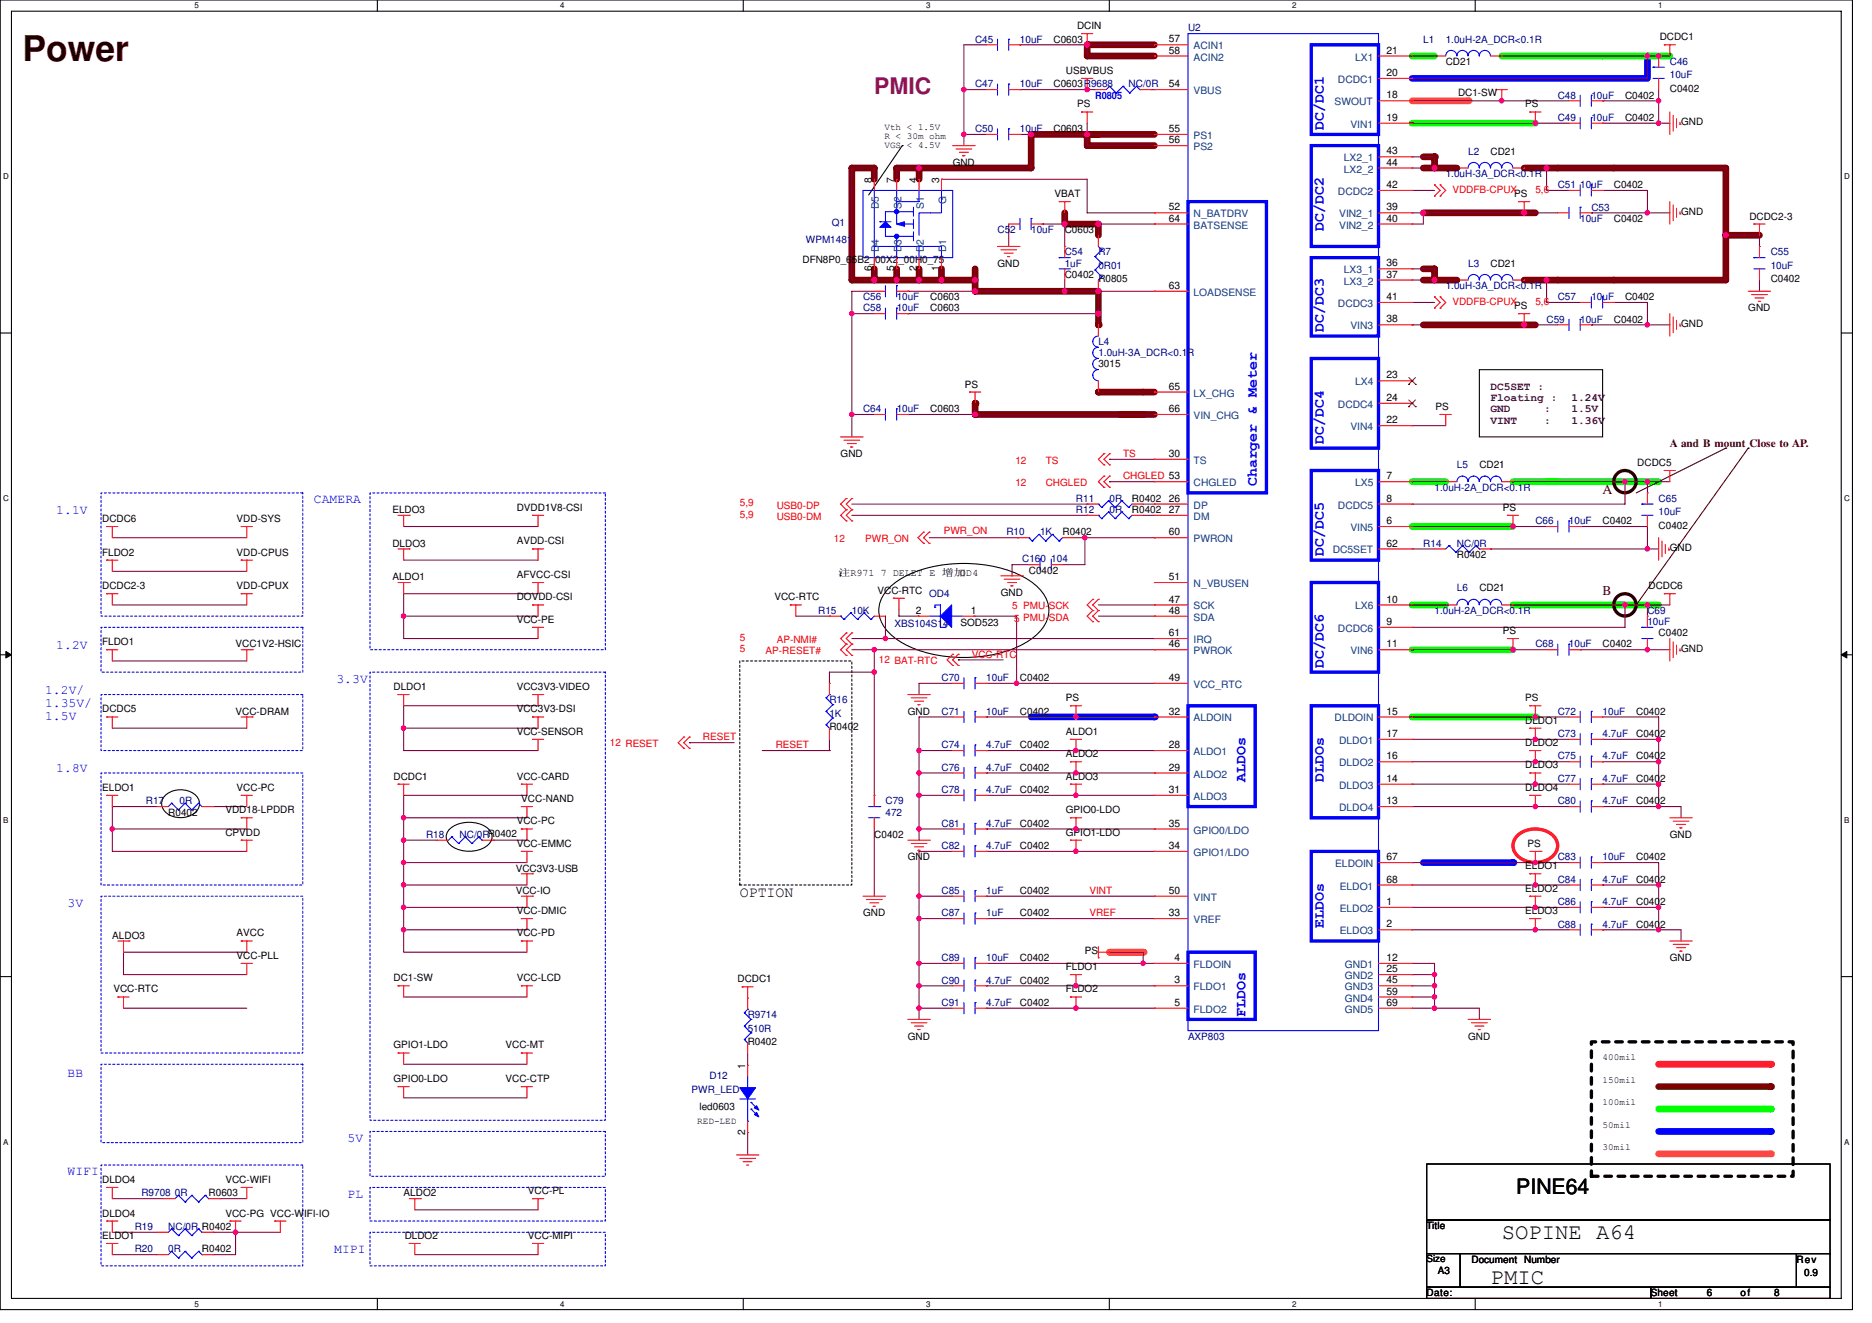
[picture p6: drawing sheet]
<svg xmlns="http://www.w3.org/2000/svg" width="297mm" height="210mm" viewBox="0 0 297 210" stroke-linecap="round" stroke-linejoin="round" font-family="sans-serif">
<defs><g id="words">
<text font-size="5.6" fill="#400000" x="3.6" y="9.7">Power</text>
<text font-size="3.6" fill="#800080" x="138.7" y="14.9">PMIC</text>
<g font-size="3.5">
<text x="238.3" y="196.6">SOPINE A64</text>
<text x="236.5" y="203.7">PMIC</text>
</g>
<text font-size="3.4" x="240.6" y="189.5">PINE64</text>
<g font-size="2.4" fill="#00f">
<text x="210.1" y="20.6" transform="rotate(-90 210.1 20.6)">DC/DC1</text>
<text x="210.1" y="36.6" transform="rotate(-90 210.1 36.6)">DC/DC2</text>
<text x="210.1" y="52.6" transform="rotate(-90 210.1 52.6)">DC/DC3</text>
<text x="210.1" y="70.4" transform="rotate(-90 210.1 70.4)">DC/DC4</text>
<text x="199.4" y="77.2" transform="rotate(-90 199.4 77.2)">Charger &amp; Meter</text>
<text x="210.1" y="88.2" transform="rotate(-90 210.1 88.2)">DC/DC5</text>
<text x="210.1" y="106" transform="rotate(-90 210.1 106)">DC/DC6</text>
<text x="197.6" y="124.1" transform="rotate(-90 197.6 124.1)">ALDOs</text>
<text x="210.1" y="124.1" transform="rotate(-90 210.1 124.1)">DLDOs</text>
<text x="210.1" y="147.2" transform="rotate(-90 210.1 147.2)">ELDOs</text>
<text x="197.6" y="161.4" transform="rotate(-90 197.6 161.4)">FLDOs</text>
</g>
<text font-size="2.4" x="117.4" y="142.3">OPTION</text>
<text font-size="2.2" fill="#400000" x="254.3" y="78.4">A</text>
<g font-size="2.1" fill="#00f">
<text x="8.9" y="81.7">1.1V</text>
<text x="49.8" y="79.9">CAMERA</text>
<text x="8.9" y="103">1.2V</text>
<text x="7.2" y="110.1">1.2V/</text>
<text x="7.2" y="112.2">1.35V/</text>
<text x="53.4" y="108.3">3.3V</text>
<text x="7.2" y="114.2">1.5V</text>
<text x="8.9" y="122.6">1.8V</text>
<text x="10.7" y="143.9">3V</text>
<text x="10.7" y="170.9">BB</text>
<text x="55.2" y="181.2">5V</text>
<text x="10.7" y="186.6">WIFI</text>
<text x="55.2" y="190.1">PL</text>
<text x="53" y="198.8">MIPI</text>
</g>
<text font-size="2.1" fill="#400000" x="254.3" y="94.4">B</text>
<g font-size="1.8" fill="#400040">
<text x="236.5" y="61.9">DC5SET :</text>
<text x="236.5" y="63.7">Floating :</text>
<text x="236.5" y="65.5">GND</text>
<text x="245" y="65.5">:</text>
<text x="249.3" y="65.5">1.5V</text>
<text x="249.3" y="63.7">1.24V</text>
<text x="236.5" y="67.2">VINT</text>
<text x="245" y="67.2">:</text>
<text x="249.3" y="67.2">1.36V</text>
</g>
<text font-size="1.8" fill="#400000" x="265" y="71">A and B mount Close to AP.</text>
<g font-size="1.6">
<text x="170.9" y="4.6">DCIN</text>
<text x="167.2" y="6.8">C0603</text>
<text x="169.1" y="11.7">USBVBUS</text>
<text x="185.5" y="6.7">57</text>
<text x="185.5" y="8.5">58</text>
<text x="220" y="8.5">21</text>
<text x="229.4" y="10.3">CD21</text>
<text x="263.4" y="6.4">DCDC1</text>
<text x="167.2" y="13.9">C0603R9688</text>
<text x="170.9" y="17.1">PS</text>
<text x="185.5" y="13.8">54</text>
<text x="220" y="15.6">18</text>
<text x="220" y="12.1">20</text>
<text x="231.3" y="15.3">DC1-SW</text>
<text x="242" y="17.1">PS</text>
<text x="257.8" y="15.6">C0402</text>
<text x="265" y="14.6">C0402</text>
<text x="167.2" y="21">C0603</text>
<text x="185.5" y="21">55</text>
<text x="185.5" y="22.7">56</text>
<text x="220" y="19.2">19</text>
<text x="257.8" y="19.2">C0402</text>
<text x="266.7" y="19.9">GND</text>
<text x="138.3" y="29" transform="rotate(-90 138.3 29)">8</text>
<text x="141.9" y="29" transform="rotate(-90 141.9 29)">7</text>
<text x="145.5" y="29" transform="rotate(-90 145.5 29)">4</text>
<text x="149" y="29" transform="rotate(-90 149 29)">3</text>
<text x="151.2" y="26.3">GND</text>
<text x="220" y="29.8">42</text>
<text x="220" y="26.3">44</text>
<text x="220" y="24.5">43</text>
<text x="236.5" y="24.5">CD21</text>
<text x="256.1" y="29.9">C0402</text>
<text x="167.3" y="31.3">VBAT</text>
<text x="185.5" y="33.4">52</text>
<text x="185.5" y="35.2">64</text>
<text x="220" y="35.2">40</text>
<text x="220" y="33.4">39</text>
<text x="240.2" y="31.3">PS</text>
<text x="256.1" y="35.2">C0402</text>
<text x="266.7" y="34.1">GND</text>
<text x="277.6" y="34.8">DCDC2-3</text>
<text x="127.3" y="41.8">DFN8P0_65B2_00X2_00H0_75</text>
<text x="168.9" y="37">C0603</text>
<text x="138.3" y="43.1" transform="rotate(-90 138.3 43.1)">6</text>
<text x="141.9" y="43.1" transform="rotate(-90 141.9 43.1)">5</text>
<text x="145.5" y="43.1" transform="rotate(-90 145.5 43.1)">2</text>
<text x="147.6" y="47.6">C0603</text>
<text x="149" y="43.1" transform="rotate(-90 149 43.1)">1</text>
<text x="158.3" y="42.3">GND</text>
<text x="168.9" y="44.1">C0402</text>
<text x="174.3" y="44.8">R0805</text>
<text x="185.5" y="45.8">63</text>
<text x="220" y="47.6">41</text>
<text x="220" y="44.1">37</text>
<text x="220" y="42.3">36</text>
<text x="236.5" y="42.3">CD21</text>
<text x="257.8" y="47.6">C0402</text>
<text x="281" y="44.8">C0402</text>
<text x="147.6" y="49.4">C0603</text>
<text x="220" y="51.2">38</text>
<text x="240.2" y="49.1">PS</text>
<text x="256.1" y="51.2">C0402</text>
<text x="266.7" y="51.9">GND</text>
<text x="277.4" y="49.4">GND</text>
<text x="174.3" y="58.3">3015</text>
<text x="147.6" y="65.4">C0603</text>
<text x="153.1" y="61.5">PS</text>
<text x="185.5" y="61.8">65</text>
<text x="185.5" y="65.4">66</text>
<text x="220" y="60.1">23</text>
<text x="220" y="63.6">24</text>
<text x="227.8" y="65.1">PS</text>
<text x="220" y="67.2">22</text>
<text x="133.4" y="72.5">GND</text>
<text x="185.5" y="72.5">30</text>
<text x="220" y="76.1">7</text>
<text x="234.7" y="74.3">CD21</text>
<text x="259.8" y="74">DCDC5</text>
<text x="16.2" y="82.8">DCDC6</text>
<text x="37.5" y="82.8">VDD-SYS</text>
<text x="62.3" y="81.4">ELDO3</text>
<text x="82" y="81.1">DVDD1V8-CSI</text>
<text x="179.6" y="79.7">R0402</text>
<text x="179.6" y="81.4">R0402</text>
<text x="185.5" y="79.6">26</text>
<text x="185.5" y="81.4">27</text>
<text x="220" y="83.2">6</text>
<text x="220" y="79.6">8</text>
<text x="238.5" y="81.1">PS</text>
<text x="254.3" y="83.2">C0402</text>
<text x="263.2" y="83.9">C0402</text>
<text x="16.2" y="88.2">FLDO2</text>
<text x="37.5" y="88.2">VDD-CPUS</text>
<text x="62.3" y="86.8">DLDO3</text>
<text x="82" y="86.4">AVDD-CSI</text>
<text x="168.6" y="85">R0402</text>
<text x="185.5" y="85">60</text>
<text x="220" y="86.7">62</text>
<text x="231.2" y="88.5">R0402</text>
<text x="265" y="87.5">GND</text>
<text x="16.2" y="93.5">DCDC2-3</text>
<text x="37.5" y="93.5">VDD-CPUX</text>
<text x="62.3" y="92.1">ALDO1</text>
<text x="82" y="91.7">AFVCC-CSI</text>
<text x="82" y="95.3">DOVDD-CSI</text>
<text x="122.9" y="95.3">VCC-RTC</text>
<text x="133" y="91.4">注R971 7 DELET E 增加</text>
<text x="133" y="91.4">：</text>
<text x="139.3" y="94.2">VCC-RTC</text>
<text x="152.3" y="91.4">OD4</text>
<text x="158.8" y="94.6">GND</text>
<text x="163.3" y="91">C0402</text>
<text x="185.5" y="95.6">47</text>
<text x="185.5" y="92.1">51</text>
<text x="220" y="95.6">10</text>
<text x="234.7" y="93.9">CD21</text>
<text x="261.6" y="93.5">DCDC6</text>
<text x="82" y="98.8">VCC-PE</text>
<text x="145.3" y="97.4">2</text>
<text x="152.4" y="99.4">SOD523</text>
<text x="154" y="97.4">1</text>
<text x="185.5" y="97.4">48</text>
<text x="185.5" y="101">61</text>
<text x="220" y="99.2">9</text>
<text x="238.5" y="100.6">PS</text>
<text x="263.2" y="101">C0402</text>
<text x="16.2" y="102.4">FLDO1</text>
<text x="37.4" y="102.8">VCC1V2-HSIC</text>
<text x="185.5" y="102.7">46</text>
<text x="220" y="102.7">11</text>
<text x="254.3" y="102.8">C0402</text>
<text x="266.7" y="103.5">GND</text>
<text x="16.2" y="113.1">DCDC5</text>
<text x="37.4" y="113.4">VCC-DRAM</text>
<text x="62.4" y="109.5">DLDO1</text>
<text x="82" y="109.5">VCC3V3-VIDEO</text>
<text x="82" y="113.1">VCC3V3-DSI</text>
<text x="144.1" y="113.4">GND</text>
<text x="161.8" y="108.1">C0402</text>
<text x="161.8" y="113.4">C0402</text>
<text x="169.1" y="111.3">PS</text>
<text x="185.5" y="113.4">32</text>
<text x="185.5" y="108.1">49</text>
<text x="220" y="113.4">15</text>
<text x="242" y="111.3">PS</text>
<text x="259.6" y="113.4">C0402</text>
<text x="82" y="116.6">VCC-SENSOR</text>
<text x="131.6" y="115.9">R0402</text>
<text x="161.8" y="118.8">C0402</text>
<text x="169.1" y="116.6">ALDO1</text>
<text x="185.5" y="118.7">28</text>
<text x="220" y="117">17</text>
<text x="242" y="114.9">DLDO1</text>
<text x="242" y="118.4">DLDO2</text>
<text x="259.6" y="117">C0402</text>
<text x="16.2" y="125.5">ELDO1</text>
<text x="37.5" y="125.5">VCC-PC</text>
<text x="62.4" y="123.7">DCDC1</text>
<text x="82" y="123.7">VCC-CARD</text>
<text x="161.8" y="125.9">C0402</text>
<text x="161.8" y="122.3">C0402</text>
<text x="169.1" y="120.2">ALDO2</text>
<text x="169.1" y="123.7">ALDO3</text>
<text x="185.5" y="122.3">29</text>
<text x="185.5" y="125.9">31</text>
<text x="220" y="124.1">14</text>
<text x="220" y="120.5">16</text>
<text x="242" y="122">DLDO3</text>
<text x="242" y="125.5">DLDO4</text>
<text x="259.6" y="124.1">C0402</text>
<text x="259.6" y="120.5">C0402</text>
<text x="26.7" y="129.4">R0402</text>
<text x="35.8" y="129.1">VDD18-LPDDR</text>
<text x="82" y="130.9">VCC-PC</text>
<text x="82.7" y="127.3">VCC-NAND</text>
<text x="161.8" y="131.2">C0402</text>
<text x="169.1" y="129.1">GPIO0-LDO</text>
<text x="185.5" y="131.2">35</text>
<text x="220" y="127.6">13</text>
<text x="259.6" y="127.7">C0402</text>
<text x="35.8" y="132.6">CPVDD</text>
<text x="82" y="134.4">VCC-EMMC</text>
<text x="138.7" y="133">C0402</text>
<text x="144.1" y="136.5">GND</text>
<text x="161.8" y="134.8">C0402</text>
<text x="169.1" y="132.6">GPIO1-LDO</text>
<text x="185.5" y="134.7">34</text>
<text x="220" y="136.5">67</text>
<text x="242" y="138">ELDO1</text>
<text x="242.4" y="134.4">PS</text>
<text x="259.6" y="136.5">C0402</text>
<text x="265" y="133">GND</text>
<text x="81.8" y="138.3">VCC3V3-USB</text>
<text x="81.8" y="141.9">VCC-IO</text>
<text x="161.8" y="141.9">C0402</text>
<text x="185.5" y="141.9">50</text>
<text x="220" y="143.6">1</text>
<text x="220" y="140.1">68</text>
<text x="242" y="141.5">ELDO2</text>
<text x="259.6" y="143.7">C0402</text>
<text x="259.6" y="140.1">C0402</text>
<text x="17.8" y="149">ALDO3</text>
<text x="37.5" y="148.6">AVCC</text>
<text x="82" y="145.1">VCC-DMIC</text>
<text x="82" y="148.6">VCC-PD</text>
<text x="136.9" y="145.4">GND</text>
<text x="161.8" y="145.4">C0402</text>
<text x="185.5" y="145.4">33</text>
<text x="220" y="147.2">2</text>
<text x="242" y="145.1">ELDO3</text>
<text x="259.6" y="147.2">C0402</text>
<text x="37.5" y="152.2">VCC-PLL</text>
<text x="62.4" y="155.7">DC1-SW</text>
<text x="82" y="155.7">VCC-LCD</text>
<text x="117" y="155.9">DCDC1</text>
<text x="161.8" y="152.5">C0402</text>
<text x="169.1" y="154">FLDO1</text>
<text x="172.1" y="151.5">PS</text>
<text x="186.4" y="152.5">4</text>
<text x="220" y="152.5">12</text>
<text x="220" y="154.3">25</text>
<text x="265" y="152.5">GND</text>
<text x="18" y="157.5">VCC-RTC</text>
<text x="161.8" y="156.1">C0402</text>
<text x="161.8" y="159.7">C0402</text>
<text x="169.1" y="157.5">FLDO2</text>
<text x="186.4" y="156.1">3</text>
<text x="186.4" y="159.6">5</text>
<text x="220" y="156.1">45</text>
<text x="220" y="157.9">59</text>
<text x="220" y="159.6">69</text>
<text x="62.4" y="166.4">GPIO1-LDO</text>
<text x="80.2" y="166.4">VCC-MT</text>
<text x="118.6" y="165.9">R0402</text>
<text x="144.1" y="165">GND</text>
<text x="233" y="165">GND</text>
<text x="62.4" y="171.7">GPIO0-LDO</text>
<text x="80.2" y="171.7">VCC-CTP</text>
<text x="118.3" y="169.6" transform="rotate(-90 118.3 169.6)">1</text>
<text x="111" y="176.2">led0603</text>
<text x="118.3" y="180.1" transform="rotate(-90 118.3 180.1)">2</text>
<text x="16.2" y="187.7">DLDO4</text>
<text x="33.1" y="189.9">R0603</text>
<text x="35.8" y="187.7">VCC-WIFI</text>
<text x="64" y="189.9">ALDO2</text>
<text x="83.8" y="189.5">VCC-PL</text>
<text x="16.2" y="193.1">DLDO4</text>
<text x="16.2" y="196.6">ELDO1</text>
<text x="35.8" y="193.1">VCC-PG VCC-WIFI-IO</text>
<text x="64.2" y="196.6">DLDO2</text>
<text x="83.8" y="196.6">VCC-MIPI</text>
<text x="226.4" y="195.1">Title</text>
<text x="32" y="198.8">R0402</text>
<text x="226.4" y="200.4">Size</text>
<text x="228.2" y="202.2">A3</text>
<text x="233.5" y="200.4">Document Number</text>
<text x="285" y="200.4">Rev</text>
<text x="286.3" y="202.5">0.9</text>
<text x="226.4" y="205.7">Date:</text>
<text x="261.9" y="205.7">Sheet</text>
<text x="270.8" y="205.7">6</text>
<text x="276.2" y="205.7">of</text>
<text x="281.5" y="205.7">8</text>
</g>
<g font-size="1.6" fill="#000080">
<text x="188.5" y="5">U2</text>
<text x="154.7" y="6.8">C45</text>
<text x="161.8" y="6.8">10uF</text>
<text x="225.8" y="6.8">L1</text>
<text x="229.4" y="6.8">1.0uH-2A_DCR&lt;0.1R</text>
<text x="265" y="10.3">C46</text>
<text x="154.7" y="13.9">C47</text>
<text x="161.8" y="13.9">10uF</text>
<text x="179.1" y="13.9">NC/0R</text>
<text x="247.2" y="15.6">C48</text>
<text x="252.5" y="15.6">10uF</text>
<text x="265" y="12.4">10uF</text>
<text x="154.7" y="21">C50</text>
<text x="161.8" y="21">10uF</text>
<text x="247.2" y="19.2">C49</text>
<text x="252.5" y="19.2">10uF</text>
<text x="229.4" y="28.1">1.0uH-3A_DCR&lt;0.1R</text>
<text x="233" y="24.5">L2</text>
<text x="247.2" y="29.9">C51 10uF</text>
<text x="132" y="35.9">Q1</text>
<text x="250.7" y="35.2">10uF</text>
<text x="252.5" y="33.4">C53</text>
<text x="127.9" y="38.6">WPM1481</text>
<text x="158.3" y="37">C52</text>
<text x="163.6" y="37">10uF</text>
<text x="168.9" y="40.5">C54</text>
<text x="174.3" y="40.5">R7</text>
<text x="281" y="40.5">C55</text>
<text x="136.9" y="47.6">C56</text>
<text x="142.3" y="47.6">10uF</text>
<text x="168.9" y="42.3">1uF</text>
<text x="174.3" y="42.7">0R01</text>
<text x="229.4" y="45.9">1.0uH-3A_DCR&lt;0.1R</text>
<text x="233" y="42.3">L3</text>
<text x="247.2" y="47.6">C57</text>
<text x="252.5" y="47.6">10uF</text>
<text x="281" y="42.7">10uF</text>
<text x="136.9" y="49.4">C58</text>
<text x="142.3" y="49.4">10uF</text>
<text x="245.4" y="51.2">C59</text>
<text x="250.7" y="51.2">10uF</text>
<text x="174.3" y="54.8">L4</text>
<text x="174.3" y="56.5">1.0uH-3A_DCR&lt;0.1R</text>
<text x="136.9" y="65.4">C64</text>
<text x="142.3" y="65.4">10uF</text>
<text x="227.6" y="77.9">1.0uH-2A_DCR&lt;0.1R</text>
<text x="231.2" y="74.3">L5</text>
<text x="170.7" y="79.7">R11</text>
<text x="170.7" y="81.4">R12</text>
<text x="176.1" y="79.7">0R</text>
<text x="176.1" y="81.4">0R</text>
<text x="243.6" y="83.2">C66</text>
<text x="249" y="83.2">10uF</text>
<text x="263.2" y="79.7">C65</text>
<text x="263.2" y="81.8">10uF</text>
<text x="159.7" y="85">R10</text>
<text x="162.2" y="89.3">C160 104</text>
<text x="165" y="85">1K</text>
<text x="225.8" y="86.8">R14</text>
<text x="231.2" y="86.8">NC/0R</text>
<text x="147.4" y="94.8">OD4</text>
<text x="231.2" y="93.9">L6</text>
<text x="129.8" y="97.4">R15</text>
<text x="135.2" y="97.4">10K</text>
<text x="141.9" y="99.6">XBS104S14</text>
<text x="227.6" y="97.4">1.0uH-2A_DCR&lt;0.1R</text>
<text x="261.4" y="97.4">C69</text>
<text x="261.4" y="99.2">10uF</text>
<text x="243.6" y="102.8">C68</text>
<text x="249" y="102.8">10uF</text>
<text x="131.6" y="111.7">R16</text>
<text x="131.6" y="113.8">1K</text>
<text x="149.4" y="108.1">C70</text>
<text x="149.4" y="113.4">C71</text>
<text x="156.5" y="108.1">10uF</text>
<text x="156.5" y="113.4">10uF</text>
<text x="247.2" y="113.4">C72</text>
<text x="254.3" y="113.4">10uF</text>
<text x="149.4" y="118.8">C74</text>
<text x="156.5" y="118.8">4.7uF</text>
<text x="247.2" y="117">C73</text>
<text x="254.3" y="117">4.7uF</text>
<text x="149.4" y="125.9">C78</text>
<text x="149.4" y="122.3">C76</text>
<text x="156.5" y="125.9">4.7uF</text>
<text x="156.5" y="122.3">4.7uF</text>
<text x="247.2" y="124.1">C77</text>
<text x="247.2" y="120.5">C75</text>
<text x="254.3" y="124.1">4.7uF</text>
<text x="254.3" y="120.5">4.7uF</text>
<text x="23.2" y="127.7">R17</text>
<text x="28.5" y="127.7">0R</text>
<text x="140.5" y="127.7">C79</text>
<text x="140.5" y="129.4">472</text>
<text x="149.4" y="131.2">C81</text>
<text x="156.5" y="131.2">4.7uF</text>
<text x="247.2" y="127.7">C80</text>
<text x="254.3" y="127.7">4.7uF</text>
<text x="67.6" y="133">R18</text>
<text x="72.9" y="133">NC/0RR0402</text>
<text x="149.4" y="134.8">C82</text>
<text x="156.5" y="134.8">4.7uF</text>
<text x="247.2" y="136.5">C83</text>
<text x="254.3" y="136.5">10uF</text>
<text x="149.4" y="141.9">C85</text>
<text x="156.5" y="141.9">1uF</text>
<text x="247.2" y="143.7">C86</text>
<text x="247.2" y="140.1">C84</text>
<text x="254.3" y="143.7">4.7uF</text>
<text x="254.3" y="140.1">4.7uF</text>
<text x="149.4" y="145.4">C87</text>
<text x="156.5" y="145.4">1uF</text>
<text x="247.2" y="147.2">C88</text>
<text x="254.3" y="147.2">4.7uF</text>
<text x="149.4" y="152.5">C89</text>
<text x="156.5" y="152.5">10uF</text>
<text x="118.6" y="161.6">R9714</text>
<text x="149.4" y="156.1">C90</text>
<text x="149.4" y="159.7">C91</text>
<text x="156.5" y="156.1">4.7uF</text>
<text x="156.5" y="159.7">4.7uF</text>
<text x="118.6" y="163.7">510R</text>
<text x="188.5" y="165">AXP803</text>
<text x="109.7" y="173.5">PWR_LED</text>
<text x="112.6" y="171.2">D12</text>
<text x="22.4" y="189.9">R9708 0R</text>
<text x="21.4" y="195.2">R19</text>
<text x="26.7" y="195.2">NC/0R R0402</text>
<text x="21.4" y="198.8">R20</text>
<text x="26.7" y="198.8">0R</text>
</g>
<g font-size="1.6" fill="#004080">
<text x="189.4" y="7.8">ACIN1</text>
<text x="189.4" y="9.6">ACIN2</text>
<text x="215" y="9.6">LX1</text>
<text x="189.4" y="14.9">VBUS</text>
<text x="211.8" y="16.7">SWOUT</text>
<text x="212.3" y="13.2">DCDC1</text>
<text x="189.4" y="22.1">PS1</text>
<text x="189.4" y="23.8">PS2</text>
<text x="214.3" y="20.3">VIN1</text>
<text x="213.3" y="27.4">LX2_2</text>
<text x="213.3" y="25.6">LX2_1</text>
<text x="139.5" y="33.2" transform="rotate(-90 139.5 33.2)">D5</text>
<text x="143" y="33.1" transform="rotate(-90 143 33.1)">S2</text>
<text x="146.6" y="33.1" transform="rotate(-90 146.6 33.1)">S1</text>
<text x="150.1" y="32.4" transform="rotate(-90 150.1 32.4)">G</text>
<text x="189.4" y="34.5">N_BATDRV</text>
<text x="212.3" y="30.9">DCDC2</text>
<text x="212.5" y="34.5">VIN2_1</text>
<text x="139.5" y="40" transform="rotate(-90 139.5 40)">D4</text>
<text x="143" y="40" transform="rotate(-90 143 40)">D3</text>
<text x="146.6" y="40" transform="rotate(-90 146.6 40)">D2</text>
<text x="150.1" y="40" transform="rotate(-90 150.1 40)">D1</text>
<text x="189.4" y="36.3">BATSENSE</text>
<text x="212.5" y="36.3">VIN2_2</text>
<text x="189.4" y="46.9">LOADSENSE</text>
<text x="213.3" y="45.2">LX3_2</text>
<text x="213.3" y="43.4">LX3_1</text>
<text x="212.3" y="48.7">DCDC3</text>
<text x="214.3" y="52.3">VIN3</text>
<text x="189.4" y="62.9">LX_CHG</text>
<text x="212.3" y="64.7">DCDC4</text>
<text x="215" y="61.2">LX4</text>
<text x="189.4" y="66.5">VIN_CHG</text>
<text x="214.3" y="68.3">VIN4</text>
<text x="189.4" y="73.6">TS</text>
<text x="189.4" y="77.2">CHGLED</text>
<text x="215" y="77.2">LX5</text>
<text x="189.4" y="80.7">DP</text>
<text x="189.4" y="82.5">DM</text>
<text x="212.3" y="80.7">DCDC5</text>
<text x="189.4" y="86.1">PWRON</text>
<text x="211.5" y="87.8">DC5SET</text>
<text x="214.3" y="84.3">VIN5</text>
<text x="189.4" y="93.2">N_VBUSEN</text>
<text x="189.4" y="96.7">SCK</text>
<text x="189.4" y="98.5">SDA</text>
<text x="212.3" y="100.3">DCDC6</text>
<text x="215" y="96.7">LX6</text>
<text x="189.4" y="103.8">PWROK</text>
<text x="189.4" y="102.1">IRQ</text>
<text x="214.3" y="103.8">VIN6</text>
<text x="189.4" y="109.2">VCC_RTC</text>
<text x="189.4" y="119.8">ALDO1</text>
<text x="189.4" y="114.5">ALDOIN</text>
<text x="211.8" y="114.5">DLDOIN</text>
<text x="212.5" y="118.1">DLDO1</text>
<text x="189.4" y="123.4">ALDO2</text>
<text x="212.5" y="125.2">DLDO3</text>
<text x="212.5" y="121.6">DLDO2</text>
<text x="189.4" y="127">ALDO3</text>
<text x="212.5" y="128.7">DLDO4</text>
<text x="189.4" y="132.3">GPIO0/LDO</text>
<text x="189.4" y="135.8">GPIO1/LDO</text>
<text x="211.9" y="137.6">ELDOIN</text>
<text x="189.4" y="143">VINT</text>
<text x="212.6" y="141.2">ELDO1</text>
<text x="189.4" y="146.5">VREF</text>
<text x="212.6" y="144.7">ELDO2</text>
<text x="212.6" y="148.3">ELDO3</text>
<text x="189.4" y="153.6">FLDOIN</text>
<text x="213.4" y="153.6">GND1</text>
<text x="213.4" y="155.4">GND2</text>
<text x="189.4" y="157.2">FLDO1</text>
<text x="189.4" y="160.7">FLDO2</text>
<text x="213.4" y="157.2">GND3</text>
<text x="213.4" y="159">GND4</text>
<text x="213.4" y="160.7">GND5</text>
</g>
<text font-size="1.6" fill="#00f" x="173.8" y="15.7">R0805</text>
<g font-size="1.6" fill="#f00">
<text x="230.5" y="30.6">VDDFB-CPUX</text>
<text x="243.6" y="30.6">5,6</text>
<text x="230.5" y="48.4">VDDFB-CPUX</text>
<text x="243.6" y="48.4">5,6</text>
<text x="161.1" y="77.2">12</text>
<text x="161.1" y="73.6">12</text>
<text x="165.9" y="73.6">TS</text>
<text x="165.9" y="77.2">CHGLED</text>
<text x="178.2" y="72.5">TS</text>
<text x="178.2" y="76.1">CHGLED 53</text>
<text x="117.4" y="80.4">5,9</text>
<text x="117.4" y="82.1">5,9</text>
<text x="123.3" y="80.7">USB0-DP</text>
<text x="123.3" y="82.5">USB0-DM</text>
<text x="132.3" y="86">12</text>
<text x="137.3" y="86">PWR_ON</text>
<text x="149.8" y="84.8">PWR_ON</text>
<text x="117.4" y="101.7">5</text>
<text x="160.6" y="96.7">5 PMU-SCK</text>
<text x="160.9" y="98.7">5 PMU-SDA</text>
<text x="117.4" y="103.5">5</text>
<text x="121.5" y="103.8">AP-RESET#</text>
<text x="123.3" y="102">AP-NMI#</text>
<text x="139.4" y="105.3">12 BAT-RTC</text>
<text x="154.2" y="104.4">VCC-RTC</text>
<text x="96.8" y="118.4">12 RESET</text>
<text x="111.5" y="117.5">RESET</text>
<text x="123.1" y="118.8">RESET</text>
<text x="172.9" y="141.9">VINT</text>
<text x="172.9" y="145.4">VREF</text>
</g>
<g font-size="1.5">
<text x="140.3" y="20.6">Vth &lt; 1.5V</text>
<text x="140.3" y="22.1">R &lt; 30m ohm</text>
<text x="140.3" y="23.5">VGS &lt; 4.5V</text>
<text x="254.3" y="171.9">150mil</text>
<text x="254.3" y="168.3">400mil</text>
<text x="110.6" y="178.5">RED-LED</text>
<text x="254.3" y="175.4">100mil</text>
<text x="254.3" y="179">50mil</text>
<text x="254.3" y="182.5">30mil</text>
</g>
<g font-size="1.3">
<text x="30.8" y="1.3">5</text>
<text x="88.9" y="1.3">4</text>
<text x="147" y="1.3">3</text>
<text x="205" y="1.3">2</text>
<text x="263.1" y="1.3">1</text>
<text x=".5" y="28.4">D</text>
<text x="292.6" y="28.4">D</text>
<text x=".5" y="79.5">C</text>
<text x="292.6" y="79.5">C</text>
<text x=".5" y="130.6">B</text>
<text x="292.6" y="130.6">B</text>
<text x=".5" y="181.7">A</text>
<text x="292.6" y="181.7">A</text>
<text x="30.8" y="207.4">5</text>
<text x="88.9" y="207.4">4</text>
<text x="147" y="207.4">3</text>
<text x="205" y="207.4">2</text>
<text x="263.1" y="207.4">1</text>
</g>
</g></defs>
<path d="M0 0h293.9v207.9h-293.9zM1.8 1.8h290.4v204.3h-290.4z" fill="none" stroke="#000" stroke-width=".17"/>
<g fill="#fff">
<path d="M30.8 .2h.7v1.4h-.7z"/>
<path d="M30.8 206.3h.7v1.4h-.7z"/>
</g>
<path d="M59.9 0v1.8M59.9 206.1v1.8" fill="none" stroke="#000" stroke-width=".17"/>
<g fill="#fff">
<path d="M88.9 .2h.7v1.4h-.7z"/>
<path d="M88.9 206.3h.7v1.4h-.7z"/>
</g>
<path d="M117.9 0v1.8M117.9 206.1v1.8" fill="none" stroke="#000" stroke-width=".17"/>
<g fill="#fff">
<path d="M147 .2h.7v1.4h-.7z"/>
<path d="M147 206.3h.7v1.4h-.7z"/>
</g>
<path d="M176 0v1.8M176 206.1v1.8" fill="none" stroke="#000" stroke-width=".17"/>
<g fill="#fff">
<path d="M205 .2h.7v1.4h-.7z"/>
<path d="M205 206.3h.7v1.4h-.7z"/>
</g>
<path d="M234.1 0v1.8M234.1 206.1v1.8" fill="none" stroke="#000" stroke-width=".17"/>
<g fill="#fff">
<path d="M263.1 .2h.7v1.4h-.7z"/>
<path d="M263.1 206.3h.7v1.4h-.7z"/>
<path d="M.5 27.3h.9v1.4h-.9z"/>
<path d="M292.6 27.3h.9v1.4h-.9z"/>
<path d="M.5 78.4h.9v1.4h-.9z"/>
<path d="M292.6 78.4h.9v1.4h-.9z"/>
</g>
<path d="M0 52.9h1.8M292.2 52.9h1.7" fill="none" stroke="#000" stroke-width=".17"/>
<g fill="#fff">
<path d="M.5 129.5h.8v1.4h-.8z"/>
<path d="M292.6 129.5h.9v1.4h-.9z"/>
</g>
<path d="M0 103.9h1.8M292.2 103.9h1.7" fill="none" stroke="#000" stroke-width=".17"/>
<path d="M.9 103.4l.9 .5-.9 .5zM292.2 103.9l.8-.5v1z" fill="#000" stroke="#000" stroke-width=".16"/>
<g fill="#fff">
<path d="M.5 180.5h.8v1.4h-.8z"/>
<path d="M292.6 180.5h.9v1.4h-.9z"/>
</g>
<g fill="none" stroke="#000" stroke-width=".17">
<path d="M143.2 23.1h.1M143.2 23.1l-5.4 7.8M234.7 58.7h19.6v10.6h-19.6zM256.1 76.5h1.7M257.8 76.5h.1M141 93.4a16 16 0 0 1 10.2-3.9 20.5 20.5 0 0 1 11.8 2.4 6.1 6.1 0 0 1 3.4 5 6.2 6.2 0 0 1-3.4 4.9 21.6 21.6 0 0 1-16.4 1.7 11.5 11.5 0 0 1-6.3-3.9 4.6 4.6 0 0 1 .7-6.2zM26.3 126.2a3.7 3.7 0 0 1 5.1 .4 1.87 1.87 0 0 1-.9 2.7 3.6 3.6 0 0 1-4.5-.8 1.76 1.76 0 0 1 .3-2.3zM71.2 131.8a4.8 4.8 0 0 1 6.5 0 1.82 1.82 0 0 1-1 2.8 4.9 4.9 0 0 1-5.5-.8 1.57 1.57 0 0 1 0-2zM0 155h1.8M292.2 155h1.7M226.4 199h5.3v5.3h-5.3zM226.4 184.7h64v8.9h-64z"/>
<path d="M226.4 193.6h64v5.4h-64zM231.7 199h53.3v5.3h-53.3zM285 199h5.4v5.3h-5.4zM226.4 204.3h35.5v1.8h-35.5zM261.9 204.3h28.5v1.8h-28.5z"/>
</g>
<path d="M224.1 16h8.9M233 16h.1M176.1 151.1h5.3zM181.4 151.1h.1M263.2 183.1h17.8M281 183.1h.1" fill="none" stroke="#ff8000" stroke-width="1.1"/>
<path d="M261.4 8.9v3.5h-37.3M261.4 8.9h.1M163.6 113.8h19.6M183.2 113.8h.1M225.8 136.9h14.3M240.1 136.9h.1M263.2 179.6h17.8M281 179.6h.1" fill="none" stroke="#00f" stroke-width="1.1"/>
<g fill="none" stroke="#0f0" stroke-width="1.1">
<path d="M224.1 8.9h3.5M224.1 19.6h19.5M238.3 8.9h26.7M224.1 76.5h5.3M240.1 76.5h7.1M245.4 76.5h17.8M245.4 76.5h.1M224.1 83.6h16M224.1 96h5.3M240.1 96h17.7M256.1 96h.1M256.1 96h7.1"/>
<path d="M224.1 103.1h16M224.1 113.8h19.5M243.6 113.8h.1M263.2 176h17.8M281 176h.1"/>
</g>
<g fill="none" stroke="#800000" stroke-width="1.1">
<path d="M172.5 7.1v1.8h10.7M172.5 7.1h.1M172.5 7.1h10.7M138.7 28.4v-1.7h-3.5v17.7h19.5M145.8 26.7v1.7M168.9 33.8v1.8h5.4v1.7M174.3 21.3h-10.7v5.4h-21.3v1.7M183.2 21.3h-10.7v1.8h10.7M225.8 26.7h5.4M225.8 33.8h17.8M225.8 24.9h1.8M227.6 24.9h.1"/>
<path d="M227.6 24.9v1.8M241.8 26.7h32.1v17.7h-32.1M273.9 37.3h.1M273.9 37.3h5.3M138.7 42.7v1.7M142.3 42.7v1.7M145.8 42.7v1.7M149.4 42.7v1.7M154.7 42.7v3.5h19.6M225.8 44.4h5.4M225.8 51.6h17.8M225.8 42.7h1.8v1.7"/>
<path d="M154.7 64v1.8h26.7M154.7 64h.1M174.3 62.2h8.9M174.3 62.2h.1M177.8 65.8h5.4"/>
</g>
<path d="M174.3 51.6h.1M174.3 46.2v5.4M263.2 172.5h17.8M281 172.5h.1" fill="none" stroke="#804000" stroke-width="1.1"/>
<path d="M263.2 168.9h17.8M281 168.9h.1" fill="none" stroke="#f00" stroke-width="1.1"/>
<path d="M252.5 165.4h32v21.3h-32z" fill="none" stroke="#000" stroke-width=".53" stroke-dasharray="1.1 1.1"/>
<path d="M16 78.2h32v19.6h-32zM58.7 78.2h37.4v24.9h-37.4zM16 99.6h32v7.1h-32zM16 110.2h32v8.9h-32zM58.7 106.7h37.4v71.1h-37.4zM16 122.7h32v17.8h-32zM16 142.2h32v24.9h-32zM16 168.9h32v12.5h-32zM58.7 179.6h37.4v7.1h-37.4zM16 184.9h32v16h-32zM58.7 188.5h37.4v5.3h-37.4zM58.7 195.6h37.4v5.3h-37.4z" fill="none" stroke="#00f" stroke-width=".17" stroke-dasharray=".3 .3"/>
<path d="M117.4 104.9h17.8v35.6h-17.8z" fill="none" stroke="#000" stroke-width=".17" stroke-dasharray=".3 .3"/>
<g fill="none" stroke="#400000" stroke-width=".53">
<circle cx="257.8" cy="76.4" r="1.77"/>
<circle cx="257.8" cy="96" r="1.77"/>
</g>
<path d="M273.9 71.1h.1M273.9 71.1l-14.3 7.1M277.4 71.1h.1M277.4 71.1l-17.8 24.9" fill="none" stroke="#400000" stroke-width=".17"/>
<path d="M240.8 132.6a4.3 4.3 0 0 1 6 .5 2.25 2.25 0 0 1-1 3.2 4.2 4.2 0 0 1-5.4-.9 2.13 2.13 0 0 1 .4-2.8z" fill="none" stroke="#f00" stroke-width=".53"/>
<g fill="none" stroke="#800040" stroke-width=".17">
<path d="M152.9 14.2h3.6M152.9 14.2h.1M156.5 7.1h-3.6v16M161.8 14.2h12M161.8 14.2h.1M161.8 7.1h.1M161.8 7.1h10.7M172.5 7.1v1.8h10.7M172.5 19.6v3.5h10.7M172.5 7.1h10.7M182.6 14.2h.6M224.1 16h14.2"/>
<path d="M224.1 8.9h3.5M224.1 19.6h24.9M224.1 19.6h.1M238.3 16h.1M238.3 8.9h.1M238.3 16h10.7M238.3 8.9h23.1M254.3 16h.1M254.3 19.6h.1M254.3 16h8.9M254.3 19.6h8.9M261.4 8.9h1.8"/>
<path d="M261.4 8.9v3.5h-37.3M263.2 19.6h1.8M263.2 8.9h.1M263.2 14.2v5.4M263.2 8.9h1.8M138.7 28.4v-1.7h-3.5v17.7h3.5M145.8 26.7h-3.5v1.7M145.8 26.7h.1M145.8 26.7v1.7M149.4 28.4h23.1v5.4h10.7M152.9 21.3h3.6M160.1 35.6v3.5"/>
<path d="M161.8 21.3h1.8v5.4h-17.8M163.6 21.3h19.6M163.6 21.3h.1M165.4 35.6h.1M165.4 35.6h8.9M168.9 33.8v5.3M174.3 35.6h.1M174.3 35.6h8.9M174.3 35.6v1.7M224.1 24.9h3.5v1.8M224.1 26.7h3.5M224.1 30.2h3.5"/>
<path d="M224.1 33.8h1.7v1.8h-1.7M225.8 33.8h.1M225.8 33.8h21.4M227.6 26.7h.1M227.6 26.7h3.6M241.8 26.7h3.6M245.4 26.7h.1M245.4 26.7v3.5h3.6M245.4 26.7h28.5M252.5 33.8h.1M252.5 33.8h8.9M254.3 30.2h7.1v3.6"/>
<path d="M261.4 33.8h3.6M273.9 37.3h5.3v1.8M273.9 26.7h.1M273.9 26.7v17.7h-28.5M135.2 49.8h3.5M135.2 49.8h.1M138.7 46.2h-3.5v23.1M138.7 44.4h.1M138.7 42.7v1.7M138.7 44.4h10.7M142.3 44.4h.1M142.3 42.7v1.7"/>
<path d="M144.1 46.2h.1M144.1 49.8h30.2v1.8M144.1 49.8h.1M144.1 46.2h24.8M145.8 44.4h.1M145.8 42.7v1.7M149.4 44.4h5.3M149.4 42.7v1.7M154.7 44.4h.1M154.7 46.2h.1M154.7 42.7v3.5M168.9 46.2h5.4"/>
<path d="M168.9 44.4v1.8M174.3 46.2h8.9M174.3 46.2h.1M174.3 46.2v3.6M224.1 51.6h23.1M224.1 42.7h3.5M224.1 44.4h3.5M224.1 48h3.5M224.1 51.6h.1M227.6 44.4h3.6M227.6 42.7h.1M227.6 42.7v1.7"/>
<path d="M241.8 44.4h3.6M245.4 44.4h.1M245.4 44.4v3.6h5.3M252.5 51.6h.1M252.5 51.6h8.9M256.1 48h5.3v3.6M261.4 51.6h3.6M279.2 44.4v1.8M135.2 65.8h3.5M144.1 65.8h.1M144.1 65.8h10.6M154.7 65.8h28.5"/>
<path d="M154.7 64v1.8M174.3 62.2h8.9M176.1 72.9h.1M176.1 76.5h.1M176.1 76.5h7.1M176.1 72.9h7.1M224.1 76.5h5.3M224.1 67.6h5.3M240.1 76.5h17.7M257.8 76.5h.1M257.8 76.5v3.5h-33.7M257.8 76.5h3.6"/>
<path d="M261.4 76.5h3.6M261.4 76.5v1.7M17.8 90.7h21.4M17.8 96h21.4M17.8 85.3h21.4M64 83.6h21.4M64 88.9h21.4M64 97.8h.1M64 97.8h21.4M85.4 94.2h-21.4v7.1h21.4M126.3 97.8h5.3M135.2 80h37.3"/>
<path d="M135.2 81.8h37.3M140.5 97.8v3.5M142.6 96.7v1.1h3.1M147.4 85.3h14.1M154.6 97.8h6.7v10.7M161.5 85.3h.1M163.3 89.6h-2.7v1.8M170.4 85.3h1.7M172.1 85.3v4.3h-3.5M172.1 85.3h11.1M174.3 96h8.9M174.3 97.8h8.9"/>
<path d="M181.4 80h1.8M181.4 81.8h1.8M183.2 85.3h.1M224.1 87.1h3.5M224.1 83.6h16M224.1 96h5.3M236.5 87.1h.1M236.5 87.1h24.9M240.1 83.6h.1M240.1 96h17.7M240.1 83.6h5.3M250.7 83.6h10.7v3.5"/>
<path d="M257.8 96h.1M257.8 96v3.6h-33.7M257.8 96h3.6M261.4 96h3.6M261.4 87.1h1.8M261.4 96v1.8M17.8 115.6h21.4M17.8 104.9h21.4M64 115.6h.1M64 115.6h21.4M85.4 112h-21.4v7.1h21.4M109.4 117.9h.1"/>
<path d="M109.4 117.9h7.1M120.9 119.1h10.7M131.6 119.1h.1M131.6 108.5v-1.8h7.1v19.5M131.6 117.3v1.8M135.2 101.3h5.3M135.2 103.1h3.5M138.7 103.1h44.5M138.7 103.1h.1M138.7 103.1v3.6M140.5 101.3h.1M140.5 101.3h42.7"/>
<path d="M145.8 119.1h.1M145.8 119.1h5.4M151.2 108.5h-5.4v1.7M151.2 113.8h-5.4v19.5M152.1 104.7h.1M152.1 104.7h7.1M156.5 108.5h4.8M156.5 113.8h.1M156.5 113.8h26.7M156.5 119.1h.1M156.5 119.1h26.7M161.3 108.5h.1"/>
<path d="M161.3 108.5h21.9M224.1 103.1h16M224.1 113.8h24.9M224.1 113.8h.1M224.1 117.3h19.5M240.1 103.1h.1M240.1 103.1h5.3M243.6 117.3h.1M243.6 117.3h5.4M250.7 103.1h14.3M250.7 103.1h.1M254.3 113.8h8.9v14.2"/>
<path d="M254.3 117.3h.1M254.3 117.3h8.9M17.8 128v3.6h21.4M17.8 128h.1M17.8 131.6v3.5h21.4M17.8 128h7.1M33.8 128h5.4M64 133.3h5.4M64 136.9h.1M64 129.8h.1M64 136.9h19.6M64 129.8h19.6"/>
<path d="M78.3 133.3h5.3M83.6 126.2h-19.6v21.4M138.7 131.6v10.6M145.8 126.2h.1M145.8 122.7h.1M145.8 131.6h.1M145.8 126.2h5.4M145.8 122.7h5.4M145.8 131.6h5.4M151.2 135.1h-5.4v26.7M156.5 135.1h26.7M156.5 135.1h.1"/>
<path d="M156.5 122.7h.1M156.5 126.2h.1M156.5 122.7h26.7M156.5 126.2h26.7M156.5 131.6h.1M156.5 131.6h26.7M224.1 136.9h.1M224.1 136.9h24.9M224.1 128h19.5M224.1 120.9h19.5M224.1 124.5h19.5M243.6 120.9h.1"/>
<path d="M243.6 120.9h5.4M243.6 124.5h.1M243.6 124.5h5.4M243.6 128h5.4M243.6 128h.1M254.3 128h.1M254.3 120.9h.1M254.3 124.5h.1M254.3 136.9h8.9v3.6M254.3 128h8.9M254.3 120.9h8.9M254.3 124.5h8.9"/>
<path d="M263.2 128h3.5v1.8M39.2 151.1h-19.6v3.6h19.6M64 140.5h.1M64 147.6h.1M64 158.2h19.6M64 144h.1M64 147.6v3.5h19.6M64 147.6h19.6M64 144h19.6M64 140.5h19.6M145.8 142.2h.1M145.8 152.9h.1"/>
<path d="M145.8 156.5h.1M145.8 145.8h.1M145.8 142.2h5.4M145.8 145.8h5.4M145.8 152.9h5.4M145.8 156.5h5.4M156.5 142.2h.1M156.5 145.8h.1M156.5 156.5h.1M156.5 156.5h26.7M156.5 142.2h26.7M156.5 145.8h26.7"/>
<path d="M156.5 152.9h24.9M176.1 151.1h5.3v1.8h1.8M181.4 152.9h.1M224.1 152.9h3.5v7.1M224.1 154.7h.1M224.1 156.5h3.5M224.1 158.2h3.5M224.1 147.6h19.5M224.1 144h19.5M224.1 140.5h19.5M224.1 154.7h3.5M227.6 156.5h.1"/>
<path d="M243.6 144h.1M243.6 140.5h.1M243.6 140.5h5.4M243.6 144h5.4M243.6 147.6h5.4M243.6 147.6h.1M254.3 147.6h.1M254.3 140.5h.1M254.3 144h.1M254.3 147.6h8.9M254.3 144h8.9M254.3 140.5h8.9"/>
<path d="M263.2 147.6h3.5v1.8M263.2 140.5v7.1M19.6 160h19.6M64 168.9h19.6M64 174.2h19.6M118.6 179.7h.1M118.6 167.3v1.8M118.6 179.7v3.6M145.8 160h.1M145.8 160h5.4M156.5 160h.1M156.5 160h26.7"/>
<path d="M224.1 160h3.5M227.6 160h.1M227.6 160h7.1v1.8M17.8 195.6h7.1M17.8 199.1h7.1M17.8 190.2h8.2M33.8 195.6h3.6M34.9 190.2h4.3M37.4 195.6v3.5h-3.6M37.4 195.6h.1M37.4 195.6h7.1M65.8 192h19.6"/>
<path d="M65.8 199.1h19.6"/>
</g>
<g fill="#f0f" stroke="#f0f" stroke-width=".17">
<circle cx="243.6" cy="136.9" r=".35"/>
<circle cx="170.7" cy="135.1" r=".35"/>
<circle cx="168.9" cy="35.5" r=".35"/>
<circle cx="238.3" cy="16" r=".35"/>
<circle cx="263.2" cy="16" r=".35"/>
<circle cx="140.5" cy="101.3" r=".35"/>
<circle cx="261.4" cy="8.9" r=".35"/>
<circle cx="263.2" cy="19.5" r=".35"/>
<circle cx="243.6" cy="19.5" r=".35"/>
<circle cx="261.4" cy="76.4" r=".35"/>
<circle cx="240.1" cy="83.6" r=".35"/>
<circle cx="257.8" cy="76.4" r=".35"/>
<circle cx="261.4" cy="96" r=".35"/>
<circle cx="257.8" cy="96" r=".35"/>
<circle cx="240.1" cy="103.1" r=".35"/>
<circle cx="261.4" cy="87.1" r=".35"/>
<circle cx="261.4" cy="103.1" r=".35"/>
<circle cx="145.8" cy="126.2" r=".35"/>
<circle cx="145.8" cy="122.7" r=".35"/>
<circle cx="145.8" cy="119.1" r=".35"/>
<circle cx="145.8" cy="131.6" r=".35"/>
<circle cx="145.8" cy="142.2" r=".35"/>
<circle cx="145.8" cy="152.9" r=".35"/>
<circle cx="145.8" cy="156.5" r=".35"/>
<circle cx="145.8" cy="160" r=".35"/>
<circle cx="145.8" cy="145.8" r=".35"/>
<circle cx="152.9" cy="21.3" r=".35"/>
<circle cx="152.9" cy="14.2" r=".35"/>
<circle cx="154.7" cy="44.4" r=".35"/>
<circle cx="154.7" cy="46.2" r=".35"/>
<circle cx="170.7" cy="113.8" r=".35"/>
<circle cx="135.2" cy="65.8" r=".35"/>
<circle cx="135.2" cy="49.8" r=".35"/>
<circle cx="172.5" cy="21.3" r=".35"/>
<circle cx="163.6" cy="21.3" r=".35"/>
<circle cx="154.7" cy="65.8" r=".35"/>
<circle cx="145.8" cy="26.7" r=".35"/>
<circle cx="138.7" cy="44.4" r=".35"/>
<circle cx="142.3" cy="44.4" r=".35"/>
<circle cx="149.4" cy="44.4" r=".35"/>
<circle cx="145.8" cy="44.4" r=".35"/>
<circle cx="168.9" cy="46.2" r=".35"/>
<circle cx="174.3" cy="46.2" r=".35"/>
<circle cx="245.4" cy="44.4" r=".35"/>
<circle cx="227.6" cy="44.4" r=".35"/>
<circle cx="241.8" cy="51.5" r=".35"/>
<circle cx="174.3" cy="49.8" r=".35"/>
<circle cx="170.7" cy="119.1" r=".35"/>
<circle cx="170.7" cy="122.7" r=".35"/>
<circle cx="170.7" cy="126.2" r=".35"/>
<circle cx="273.8" cy="37.3" r=".35"/>
<circle cx="170.7" cy="131.6" r=".35"/>
<circle cx="170.7" cy="156.5" r=".35"/>
<circle cx="170.7" cy="160" r=".35"/>
<circle cx="174.3" cy="35.5" r=".35"/>
<circle cx="245.4" cy="26.7" r=".35"/>
<circle cx="227.6" cy="26.7" r=".35"/>
<circle cx="241.8" cy="33.8" r=".35"/>
<circle cx="225.8" cy="33.8" r=".35"/>
<circle cx="263.2" cy="128" r=".35"/>
<circle cx="243.6" cy="117.3" r=".35"/>
<circle cx="243.6" cy="120.9" r=".35"/>
<circle cx="263.2" cy="117.3" r=".35"/>
<circle cx="263.2" cy="120.9" r=".35"/>
<circle cx="243.6" cy="113.8" r=".35"/>
<circle cx="243.6" cy="124.4" r=".35"/>
<circle cx="263.2" cy="124.4" r=".35"/>
<circle cx="243.6" cy="128" r=".35"/>
<circle cx="263.2" cy="147.6" r=".35"/>
<circle cx="243.6" cy="144" r=".35"/>
<circle cx="243.6" cy="140.4" r=".35"/>
<circle cx="263.2" cy="140.4" r=".35"/>
<circle cx="263.2" cy="144" r=".35"/>
<circle cx="243.6" cy="147.6" r=".35"/>
<circle cx="227.6" cy="154.7" r=".35"/>
<circle cx="227.6" cy="158.2" r=".35"/>
<circle cx="227.6" cy="156.5" r=".35"/>
<circle cx="227.6" cy="160" r=".35"/>
<circle cx="261.4" cy="33.8" r=".35"/>
<circle cx="261.4" cy="51.5" r=".35"/>
<circle cx="263.2" cy="8.9" r=".35"/>
<circle cx="64" cy="140.4" r=".35"/>
<circle cx="64" cy="97.8" r=".35"/>
<circle cx="17.8" cy="131.6" r=".35"/>
<circle cx="37.4" cy="195.6" r=".35"/>
<circle cx="64" cy="136.9" r=".35"/>
<circle cx="181.4" cy="152.9" r=".35"/>
<circle cx="64" cy="129.8" r=".35"/>
<circle cx="64" cy="133.3" r=".35"/>
<circle cx="64" cy="147.6" r=".35"/>
<circle cx="64" cy="115.6" r=".35"/>
<circle cx="64" cy="144" r=".35"/>
<circle cx="172.5" cy="14.2" r=".35"/>
<circle cx="172.5" cy="7.1" r=".35"/>
<circle cx="138.7" cy="106.7" r=".35"/>
<circle cx="138.7" cy="103.1" r=".35"/>
<circle cx="172.1" cy="85.3" r=".35"/>
<circle cx="161.3" cy="108.4" r=".35"/>
</g>
<g fill="none" stroke="#f00" stroke-width=".17">
<path d="M156.5 7.1h1.8M156.5 14.2h1.8M160.1 14.2h1.7M160.1 7.1h1.7M161.8 7.1h.1M161.8 14.2h.1M171.6 17.8h.1M171.6 5.3h.1M171.6 12.4h.1M171.6 17.8h1.8M171.6 5.3h1.8M171.6 12.4h1.8"/>
<path d="M172.5 5.3v1.8M172.5 12.4v1.8M172.5 17.8v1.8M173.8 14.2h1.7M180.9 14.2h1.7M182.6 14.2h.1M183.2 14.2h.1M183.2 7.1h.1M183.2 8.9h.1M183.2 14.2h5.3M183.2 7.1h5.3M183.2 8.9h5.3"/>
<path d="M218.7 12.4h5.4M218.7 8.9h5.4M218.7 19.6h5.4M218.7 16h5.4M224.1 12.4h.1M224.1 8.9h.1M224.1 19.6h.1M224.1 16h.1M227.6 8.9h1.8M236.5 8.9h1.8M237.4 14.2h.1M237.4 14.2h1.8"/>
<path d="M238.3 8.9h.1M238.3 14.2v1.8M242.7 17.8h.1M242.7 17.8h1.8M243.6 17.8v1.8M249 16h1.7M249 19.6h1.7M252.5 19.6h1.8M252.5 16h1.8M254.3 16h.1M254.3 19.6h.1M263.2 8.9h.1"/>
<path d="M263.2 8.9v1.8M263.2 12.4v1.8M264.1 7.1h.1M264.1 7.1h1.8M265 7.1v1.8M265 17.8v3.5M265.5 18.3v2.5M266 18.8v1.5M266.6 19.7h.1M266.6 19.4v.3M138.7 28.4h.1M138.7 28.4v1.8"/>
<path d="M142.3 28.4h.1M142.3 28.4v1.8M145.8 28.4h.1M145.8 28.4v1.8M149.4 28.4h.1M149.4 28.4v1.8M151.2 23.1h3.5M151.7 23.6h2.5M152.2 24.2h1.5M152.8 24.7h.1M152.8 24.7h.3M156.5 21.3h1.8"/>
<path d="M158.3 39.1h3.5M158.8 39.6h2.5M160.1 35.6h1.7M160.1 21.3h1.7M161.8 21.3h.1M163.6 35.6h1.8M165.4 35.6h.1M168.1 32h.1M168.1 32h1.7M168.9 39.1h.1M168.9 32v1.8M168.9 39.1v1.8"/>
<path d="M174.3 37.3v1.8M183.2 21.3h.1M183.2 23.1h.1M183.2 33.8h.1M183.2 35.6h.1M183.2 35.6h5.3M183.2 21.3h5.3M183.2 23.1h5.3M183.2 33.8h5.3M218.7 35.6h5.4M218.7 30.2h5.4M218.7 26.7h5.4"/>
<path d="M218.7 24.9h5.4M218.7 33.8h5.4M224.1 35.6h.1M224.1 26.7h.1M224.1 24.9h.1M224.1 30.2h.1M224.1 33.8h.1M227.6 29.3h.1M227.6 31.1h.1M227.6 29.3l.9 .9-.9 .9M228.5 29.3h.1M228.5 31.1h.1"/>
<path d="M228.5 29.3l.9 .9-.9 .9M231.2 26.7h1.8M240.1 26.7h1.7M241 32h.1M241 32h1.7M241.8 26.7h.1M241.8 32v1.8M247.2 33.8h1.8M249 30.2h1.7M250.7 33.8h1.8M252.5 33.8h.1M252.5 30.2h1.8"/>
<path d="M254.3 30.2h.1M265 32v3.6M265.5 32.5v2.5M266 33.1v1.4M266.6 34h.1M266.6 33.6v.4M278.3 35.6h.1M278.3 35.6h1.8M279.2 39.1h.1M279.2 35.6v1.7M279.2 39.1v1.8M138.7 42.7h.1"/>
<path d="M138.7 49.8h1.8M138.7 46.2h1.8M138.7 40.9v1.8M142.3 42.7h.1M142.3 49.8h1.8M142.3 40.9v1.8M142.3 46.2h1.8M144.1 49.8h.1M144.1 46.2h.1M145.8 42.7h.1M145.8 40.9v1.8M149.4 42.7h.1"/>
<path d="M149.4 40.9v1.8M159.3 40.2h1.5M159.9 40.7h.1M159.9 40.7h.3M168.9 42.7v1.7M174.3 46.2h.1M174.3 51.6h.1M174.3 44.4v1.8M174.3 51.6v1.7M183.2 46.2h.1M183.2 46.2h5.3M218.7 44.4h5.4"/>
<path d="M218.7 42.7h5.4M218.7 48h5.4M218.7 51.6h5.4M224.1 44.4h.1M224.1 42.7h.1M224.1 48h.1M224.1 51.6h.1M227.6 47.1h.1M227.6 48.9h.1M227.6 47.1l.9 .9-.9 .9M228.5 47.1h.1M228.5 48.9h.1"/>
<path d="M228.5 47.1l.9 .9-.9 .9M231.2 44.4h1.8M240.1 44.4h1.7M241 49.8h.1M241 49.8h1.7M241.8 44.4h.1M241.8 49.8v1.8M247.2 51.6h1.8M250.7 48h1.8M250.7 51.6h1.8M252.5 51.6h.1M254.3 48h1.8"/>
<path d="M256.1 48h.1M265 49.8v3.5M265.5 50.3v2.5M266 50.8v1.5M266.6 51.7h.1M266.6 51.4v.3M277.4 46.2h3.6M277.9 46.8h2.5M278.5 47.3h1.4M279 47.8h.1M279 47.8h.4M279.2 42.7v1.7"/>
<path d="M133.4 69.3h3.5M133.9 69.9h2.5M134.3 79.1h.1M134.3 79.1l-.9 .9 .9 .9M134.4 70.4h1.5M135 71h.1M135 71h.3M135.2 79.1h.1M135.2 79.1l-.9 .9 .9 .9M138.7 65.8h1.8M142.3 65.8h1.8M144.1 65.8h.1"/>
<path d="M153.8 62.2h.1M153.8 62.2h1.8M154.7 62.2v1.8M174.3 60.5v1.7M175.2 72h.1M175.2 73.8h.1M175.2 75.6h.1M175.2 77.3h.1M175.2 72l-.9 .9 .9 .9M175.2 75.6l-.9 .9 .9 .8M176.1 72h.1M176.1 73.8h.1"/>
<path d="M176.1 75.6h.1M176.1 77.3h.1M176.1 72l-.9 .9 .9 .9M176.1 75.6l-.9 .9 .9 .8M183.2 72.9h.1M183.2 76.5h.1M183.2 62.2h.1M183.2 65.8h.1M183.2 62.2h5.3M183.2 65.8h5.3M183.2 76.5h5.3M183.2 72.9h5.3"/>
<path d="M218.7 76.5h5.4M218.7 60.5h5.4M218.7 64h5.4M218.7 67.6h5.4M224.1 76.5h.1M224.1 60.5h.1M224.1 64h.1M224.1 67.6h.1M228.5 65.8h.1M228.5 65.8h1.8M229.4 76.5h1.8M229.4 65.8v1.8"/>
<path d="M238.3 76.5h1.8M240.1 76.5h.1M261.4 78.2h.1M261.4 78.2v1.8M264.1 74.7h.1M264.1 74.7h1.8M265 74.7v1.8M16.9 88.9h.1M16.9 94.2h.1M16.9 83.6h.1M16.9 94.2h1.8M16.9 88.9h1.8"/>
<path d="M16.9 83.6h1.8M17.8 83.6v1.7M17.8 88.9v1.8M17.8 94.2v1.8M38.3 88.9h.1M38.3 94.2h.1M38.3 83.6h.1M38.3 94.2h1.7M38.3 88.9h1.7M38.3 83.6h1.7M39.2 83.6v1.7M39.2 88.9v1.8"/>
<path d="M39.2 94.2v1.8M63.2 81.8h1.7M63.2 87.1h1.7M63.2 92.5h1.7M64 81.8v1.8M64 87.1v1.8M64 92.5v1.7M64.9 81.8h.1M64.9 87.1h.1M64.9 92.5h.1M84.5 99.6h.1M84.5 81.8h.1"/>
<path d="M84.5 92.5h.1M84.5 96h.1M84.5 87.1h.1M84.5 81.8h1.8M84.5 96h1.8M84.5 99.6h1.8M84.5 87.1h1.8M84.5 92.5h1.8M85.4 81.8v1.8M85.4 87.1v1.8M85.4 92.5v1.7M85.4 96v1.8"/>
<path d="M85.4 99.6v1.7M125.4 96h.1M125.4 96h1.8M126.3 96v1.8M131.6 97.8h.1M131.6 97.8h1.8M134.3 80.9h.1M134.3 82.7h.1M134.3 80.9l-.9 .9 .9 .9M135.2 80.9h.1M135.2 82.7h.1M135.2 80.9l-.9 .9 .9 .9"/>
<path d="M138.7 97.8h1.8M141.7 95h.1M141.7 95h1.8M142.6 95v1.7M145.7 97.8h.1M145.7 97.8h1.7M146.6 84.5h.1M146.6 86.2h.1M146.6 84.5l-.9 .8 .9 .9M147.4 84.5h.1M147.4 86.2h.1M147.4 84.5l-.8 .8 .8 .9"/>
<path d="M152.8 97.8h1.8M154.6 97.8h.1M158.8 91.4h3.6M159.3 91.9h2.5M159.9 92.5h1.4M160.4 93h.1M160.4 93h.4M161.5 85.3h.1M161.5 85.3h1.8M163.3 89.6h.1M163.3 89.6h1.7M166.8 89.6h1.8"/>
<path d="M168.6 85.3h1.8M172.5 80h.1M172.5 81.8h.1M172.5 81.8h1.8M172.5 80h1.8M173.4 95.1h.1M173.4 96.9h.1M173.4 98.7h.1M173.4 95.1l-.9 .9 .9 .9M173.4 96.9l-.9 .9 .9 .9M174.3 95.1h.1M174.3 96.9h.1"/>
<path d="M174.3 98.7h.1M174.3 95.1l-.9 .9 .9 .9M174.3 96.9l-.9 .9 .9 .9M179.6 80h1.8M179.6 81.8h1.8M183.2 96h.1M183.2 97.8h.1M183.2 85.3h.1M183.2 92.5h.1M183.2 80h.1M183.2 81.8h.1M183.2 81.8h5.3"/>
<path d="M183.2 96h5.3M183.2 92.5h5.3M183.2 85.3h5.3M183.2 97.8h5.3M183.2 80h5.3M218.7 96h5.4M218.7 99.6h5.4M218.7 83.6h5.4M218.7 87.1h5.4M218.7 80h5.4M224.1 80h.1M224.1 87.1h.1"/>
<path d="M224.1 83.6h.1M224.1 96h.1M224.1 99.6h.1M227.6 87.1h1.8M229.4 96h1.8M234.7 87.1h1.8M236.5 87.1h.1M238.3 96h1.8M239.2 81.8h.1M239.2 81.8h1.8M240.1 96h.1M240.1 81.8v1.8"/>
<path d="M245.4 83.6h1.8M249 83.6h1.7M250.7 83.6h.1M261.4 97.8h.1M261.4 81.8v1.8M261.4 97.8v1.8M263.2 85.3v3.6M263.7 85.9v2.5M264.1 94.2h.1M264.1 94.2h1.8M264.2 86.4v1.4M264.8 87.3h.1"/>
<path d="M264.8 87v.3M265 94.2v1.8M16.9 113.8h.1M16.9 103.1h.1M16.9 113.8h1.8M16.9 103.1h1.8M17.8 103.1v1.8M17.8 113.8v1.8M38.3 113.8h1.7M38.3 103.1h1.7M39.2 103.1v1.8M39.2 113.8v1.8"/>
<path d="M40 113.8h.1M40 103.1h.1M63.2 110.2h.1M63.2 110.2h1.7M64 110.2v1.8M84.5 110.2h.1M84.5 113.8h.1M84.5 117.3h.1M84.5 117.3h1.8M84.5 113.8h1.8M84.5 110.2h1.8M85.4 110.2v1.8"/>
<path d="M85.4 113.8v1.8M85.4 117.3v1.8M108.5 117h.1M108.5 118.8h.1M108.5 117l-.9 .9 .9 .9M109.4 117h.1M109.4 118.8h.1M109.4 117l-.9 .9 .9 .9M131.6 108.5h.1M131.6 108.5v1.7M131.6 115.6v1.7M134.3 100.5h.1"/>
<path d="M134.3 102.2h.1M134.3 104h.1M134.3 100.5l-.9 .8 .9 .9M134.3 102.2l-.9 .9 .9 .9M135.2 100.5h.1M135.2 102.2h.1M135.2 104h.1M135.2 100.5l-.9 .8 .9 .9M135.2 102.2l-.9 .9 .9 .9M144.1 110.2h3.5M144.6 110.8h2.5M145.1 111.3h1.5"/>
<path d="M145.7 111.8h.1M145.7 111.8h.3M151.2 103.8h.1M151.2 105.6h.1M151.2 108.5h1.7M151.2 113.8h1.7M151.2 119.1h1.7M151.2 103.8l-.9 .9 .9 .9M152.1 103.8h.1M152.1 105.6h.1M152.1 103.8l-.9 .9 .9 .9M154.7 119.1h1.8"/>
<path d="M154.7 113.8h1.8M154.7 108.5h1.8M156.5 108.5h.1M156.5 113.8h.1M156.5 119.1h.1M169.8 112h.1M169.8 117.3h.1M169.8 112h1.8M169.8 117.3h1.8M170.7 112v1.8M170.7 117.3v1.8M183.2 103.1h.1"/>
<path d="M183.2 101.3h.1M183.2 119.1h.1M183.2 113.8h.1M183.2 108.5h.1M183.2 101.3h5.3M183.2 119.1h5.3M183.2 113.8h5.3M183.2 103.1h5.3M183.2 108.5h5.3M218.7 117.3h5.4M218.7 113.8h5.4M218.7 103.1h5.4"/>
<path d="M224.1 113.8h.1M224.1 117.3h.1M224.1 103.1h.1M239.2 101.3h.1M239.2 101.3h1.8M240.1 101.3v1.8M242.7 112h.1M242.7 115.6h.1M242.7 119.1h.1M242.7 112h1.8M242.7 115.6h1.8M242.7 119.1h1.8"/>
<path d="M243.6 112v1.8M243.6 115.6v1.7M243.6 119.1v1.8M245.4 103.1h1.8M249 117.3h1.7M249 113.8h1.7M249 103.1h1.7M250.7 103.1h.1M252.5 117.3h1.8M252.5 113.8h1.8M254.3 117.3h.1M254.3 113.8h.1"/>
<path d="M261.4 101.3v1.8M265 101.3v3.6M265.5 101.9v2.5M266 102.4v1.4M266.6 103.3h.1M266.6 103v.3M16.9 126.2h.1M16.9 126.2h1.8M17.8 126.2v1.8M24.9 128h1.8M32 128h1.8M33.8 128h.1"/>
<path d="M38.3 129.8h.1M38.3 133.3h.1M38.3 126.2h.1M38.3 133.3h1.7M38.3 126.2h1.7M38.3 129.8h1.7M39.2 126.2v1.8M39.2 129.8v1.8M39.2 133.3v1.8M63.2 124.5h.1M63.2 124.5h1.7M64 124.5v1.7"/>
<path d="M69.4 133.3h1.8M76.5 133.3h1.8M78.3 133.3h.1M82.7 124.5h.1M82.7 128h.1M82.7 131.6h.1M82.7 135.1h.1M82.7 124.5h1.8M82.7 138.7h1.8M82.7 135.1h1.8M82.7 128h1.8M82.7 131.6h1.8"/>
<path d="M83.6 124.5v1.7M83.6 128v1.8M83.6 131.6v1.7M83.6 135.1v1.8M83.6 138.7v1.8M84.5 138.7h.1M138.7 126.2h.1M138.7 126.2v1.8M138.7 129.8v1.8M144.1 133.3h3.5M144.6 133.9h2.5M145.1 134.4h1.5"/>
<path d="M145.7 135h.1M145.7 135h.3M151.2 126.2h1.7M151.2 131.6h1.7M151.2 122.7h1.7M151.2 135.1h1.7M154.7 122.7h1.8M154.7 126.2h1.8M154.7 135.1h1.8M154.7 131.6h1.8M156.5 126.2h.1M156.5 131.6h.1"/>
<path d="M156.5 122.7h.1M156.5 135.1h.1M169.8 133.3h.1M169.8 120.9h.1M169.8 124.5h.1M169.8 129.8h.1M169.8 133.3h1.8M169.8 120.9h1.8M169.8 124.5h1.8M169.8 129.8h1.8M170.7 120.9v1.8M170.7 124.5v1.7"/>
<path d="M170.7 129.8v1.8M170.7 133.3v1.8M183.2 122.7h.1M183.2 126.2h.1M183.2 131.6h.1M183.2 135.1h.1M183.2 122.7h5.3M183.2 126.2h5.3M183.2 135.1h5.3M183.2 131.6h5.3M218.7 120.9h5.4M218.7 124.5h5.4"/>
<path d="M218.7 128h5.4M218.7 136.9h5.4M224.1 136.9h.1M224.1 124.5h.1M224.1 120.9h.1M224.1 128h.1M242.7 122.7h.1M242.7 126.2h.1M242.7 138.7h.1M242.7 122.7h1.8M242.7 126.2h1.8M242.7 138.7h1.8"/>
<path d="M242.7 135.1h1.8M243.6 122.7v1.8M243.6 126.2v1.8M243.6 135.1v1.8M243.6 138.7v1.8M244.5 135.1h.1M249 128h1.7M249 136.9h1.7M249 124.5h1.7M249 120.9h1.7M252.5 120.9h1.8M252.5 124.5h1.8"/>
<path d="M252.5 128h1.8M252.5 136.9h1.8M254.3 128h.1M254.3 136.9h.1M254.3 124.5h.1M254.3 120.9h.1M265 129.8h3.5M265.5 130.3h2.5M266 130.9h1.5M266.6 131.4h.1M266.6 131.4h.3M18.7 158.2h.1"/>
<path d="M18.7 158.2h1.8M18.7 149.4h1.8M19.6 149.4v1.7M19.6 158.2v1.8M20.5 149.4h.1M38.3 152.9h.1M38.3 149.4h.1M38.3 149.4h1.7M38.3 152.9h1.7M39.2 149.4v1.7M39.2 152.9v1.8M63.2 156.5h.1"/>
<path d="M63.2 156.5h1.7M64 156.5v1.7M82.7 145.8h.1M82.7 156.5h.1M82.7 149.4h.1M82.7 142.2h1.8M82.7 145.8h1.8M82.7 156.5h1.8M82.7 149.4h1.8M83.6 142.2v1.8M83.6 145.8v1.8M83.6 149.4v1.7"/>
<path d="M83.6 156.5v1.7M84.5 142.2h.1M117.7 156.6h.1M117.7 156.6h1.8M118.6 158.4h.1M118.6 156.6v3.6M136.9 142.2h3.6M137.5 142.8h2.5M138 143.3h1.4M138.6 143.8h.1M138.6 143.8h.3M151.2 156.5h1.7"/>
<path d="M151.2 142.2h1.7M151.2 145.8h1.7M151.2 152.9h1.7M154.7 142.2h1.8M154.7 145.8h1.8M154.7 156.5h1.8M154.7 152.9h1.8M156.5 156.5h.1M156.5 142.2h.1M156.5 145.8h.1M156.5 152.9h.1M169.8 154.7h.1"/>
<path d="M169.8 158.2h.1M169.8 154.7h1.8M169.8 158.2h1.8M170.7 154.7v1.8M170.7 158.2v1.8M174.3 151.1h1.8M174.3 152h.1M174.3 150.2v1.8M183.2 145.8h.1M183.2 142.2h.1M183.2 152.9h.1M183.2 156.5h.1"/>
<path d="M183.2 142.2h5.3M183.2 145.8h5.3M183.2 156.5h5.3M183.2 152.9h5.3M218.7 154.7h5.4M218.7 158.2h5.4M218.7 156.5h5.4M218.7 152.9h5.4M218.7 144h5.4M218.7 147.6h5.4M218.7 140.5h5.4M224.1 144h.1"/>
<path d="M224.1 147.6h.1M224.1 140.5h.1M224.1 152.9h.1M224.1 154.7h.1M224.1 156.5h.1M224.1 158.2h.1M242.7 142.2h.1M242.7 145.8h.1M242.7 142.2h1.8M242.7 145.8h1.8M243.6 142.2v1.8M243.6 145.8v1.8"/>
<path d="M249 144h1.7M249 147.6h1.7M249 140.5h1.7M252.5 144h1.8M252.5 147.6h1.8M252.5 140.5h1.8M254.3 144h.1M254.3 147.6h.1M254.3 140.5h.1M265 149.4h3.5M265.5 149.9h2.5M266 150.4h1.5"/>
<path d="M266.6 151h.1M266.6 151h.3M63.2 167.1h.1M63.2 172.5h.1M63.2 167.1h1.7M63.2 172.5h1.7M64 167.1v1.8M64 172.5v1.7M82.7 167.1h.1M82.7 172.5h.1M82.7 167.1h1.8M82.7 172.5h1.8"/>
<path d="M83.6 167.1v1.8M83.6 172.5v1.7M118.6 169.1h.1M118.6 179.7h.1M118.6 165.5v1.8M118.6 169.1v1.8M118.6 178v1.7M144.1 161.8h3.5M144.6 162.3h2.5M145.1 162.9h1.5M145.7 163.4h.1M145.7 163.4h.3"/>
<path d="M151.2 160h1.7M154.7 160h1.8M156.5 160h.1M183.2 160h.1M183.2 160h5.3M218.7 160h5.4M224.1 160h.1M233 161.8h3.5M233.5 162.3h2.5M234 162.9h1.5M234.6 163.4h.1M234.6 163.4h.3"/>
<path d="M16.9 193.8h.1M16.9 197.4h.1M16.9 188.5h.1M16.9 193.8h1.8M16.9 197.4h1.8M16.9 188.5h1.8M17.8 188.5v1.7M17.8 193.8v1.8M17.8 197.4v1.7M24.9 195.6h1.8M24.9 199.1h1.8M26 190.2h1.8"/>
<path d="M32 195.6h1.8M32 199.1h1.8M33.1 190.2h1.8M33.8 195.6h.1M33.8 199.1h.1M34.9 190.2h.1M36.5 193.8h.1M36.5 193.8h1.8M37.4 193.8v1.8M38.3 188.5h.1M38.3 188.5h1.7M39.2 188.5v1.7"/>
<path d="M43.6 193.8h.1M43.6 193.8h1.8M44.5 193.8v1.8M64.9 197.4h.1M64.9 197.4h1.8M64.9 190.2h1.8M65.8 190.2v1.8M65.8 197.4v1.7M66.7 190.2h.1M84.5 190.2h.1M84.5 197.4h.1M84.5 197.4h1.8"/>
<path d="M84.5 190.2h1.8M85.4 190.2v1.8M85.4 197.4v1.7M116.9 183.3h3.5M117.4 183.9h2.5M117.9 184.4h1.4M118.4 184.9h.4"/>
</g>
<g fill="none" stroke="#00f" stroke-width=".17">
<path d="M158.3 6.2v1.8M158.3 13.3v1.8M160.1 6.2h.1M160.1 13.3h.1M160.1 6.2v1.8M160.1 13.3v1.8M176.1 13.7h.1M176.1 13.7l-.6 .5M176.1 13.7l1 1.1M177.1 14.8h.1M178.2 13.7h.1M178.2 13.7l-1.1 1.1"/>
<path d="M178.2 13.7l1.1 1.1M179.3 14.8h.1M180.3 13.7h.1M180.3 13.7l-1 1.1M180.3 13.7l.6 .5M180.9 14.2h.1M188.5 5.3h30.2v158.3h-30.2zM229.4 8.9a.88 .88 0 0 1 .9-.9 .88 .88 0 0 1 .9 .9M231.2 8.9a.88 .88 0 0 1 .9-.9 .88 .88 0 0 1 .8 .9M233 8.9a.88 .88 0 0 1 .8-.9 .88 .88 0 0 1 .9 .9 .89 .89 0 0 1 .9-.9 .89 .89 0 0 1 .9 .9M250.7 15.1v1.8M250.7 18.7v1.7"/>
<path d="M252.5 15.1h.1M252.5 18.7h.1M252.5 15.1v1.8M252.5 18.7v1.7M262.3 12.4h1.8M262.3 10.7h.1M262.3 10.7h1.8M136.9 30.2h14.3v10.7h-14.3zM138.7 39.1h10.7v1.8M138.7 39.1h.1M138.7 30.2v10.7M139.6 35.2h.1"/>
<path d="M139.6 35.2h1.8M140.5 36.1v1.4h4.4M142.3 30.2v5.4M142.3 37.5v3.4M143.2 35.6h1.7M144.9 33.6h-4.4v1.6M144.9 32.9v1.4M144.9 34.8v1.5M144.9 36.8v1.4M145.8 30.2v1.8h-3.5M145.8 39.1v1.8M149.4 30.2v3.6h-3.6v3.5"/>
<path d="M158.3 20.4v1.8M160.1 20.4h.1M160.1 20.4v1.8M161.8 34.7v1.7M163.6 34.7h.1M163.6 34.7v1.7M174.3 39.1l.5 .5M174.8 39.6h.1M174.8 39.6l-1 1.1M233 26.6a.88 .88 0 0 1 .8-.8 .88 .88 0 0 1 .9 .8 .89 .89 0 0 1 .9-.8 .89 .89 0 0 1 .9 .8 .89 .89 0 0 1 .9-.8 .89 .89 0 0 1 .9 .8 .89 .89 0 0 1 .9-.8 .89 .89 0 0 1 .8 .8M249 32.9v1.8M250.7 32.9h.1"/>
<path d="M250.7 29.3v1.8M250.7 32.9v1.8M252.5 29.3h.1M252.5 29.3v1.8M140.5 45.3v1.8M140.5 48.9v1.8M142.3 48.9h.1M142.3 45.3h.1M142.3 45.3v1.8M142.3 48.9v1.8M168.1 42.7h1.7M168.1 40.9h.1"/>
<path d="M168.1 40.9h1.7M173.8 40.7h.1M173.8 42.8h.1M173.8 40.7l1 1.1M173.8 42.8l1 1.1M174.3 53.3a.89 .89 0 0 0-.9 .9 .89 .89 0 0 0 .9 .9 .89 .89 0 0 0-.9 .9 .89 .89 0 0 0 .9 .9 .89 .89 0 0 0-.9 .9 .89 .89 0 0 0 .9 .9 .88 .88 0 0 0-.9 .9 .88 .88 0 0 0 .9 .8M174.3 44.4h.1M174.8 41.8h.1M174.8 43.9h.1M174.8 41.8l-1 1M174.8 43.9l-.5 .5M233 44.4a.88 .88 0 0 1 .8-.8 .88 .88 0 0 1 .9 .8 .89 .89 0 0 1 .9-.8 .89 .89 0 0 1 .9 .8 .89 .89 0 0 1 .9-.8 .89 .89 0 0 1 .9 .8 .89 .89 0 0 1 .9-.8 .89 .89 0 0 1 .8 .8"/>
<path d="M249 50.7v1.8M250.7 50.7h.1M250.7 50.7v1.8M252.5 47.1v1.8M254.3 47.1h.1M254.3 47.1v1.8M278.3 42.7h1.8M278.3 40.9h.1M278.3 40.9h1.8M140.5 64.9v1.8M142.3 64.9h.1M142.3 64.9v1.8"/>
<path d="M175.9 79.5h.1M175.9 79.5l1.1 1M175.9 79.5l-1.1 1M178 79.5h.1M178 79.5l1.1 1M178 79.5l-1 1M231.2 76.4a.88 .88 0 0 1 .9-.8 .88 .88 0 0 1 .8 .8M233 76.4a.88 .88 0 0 1 .8-.8 .88 .88 0 0 1 .9 .8 .89 .89 0 0 1 .9-.8 .89 .89 0 0 1 .9 .8 .89 .89 0 0 1 .9-.8 .89 .89 0 0 1 .9 .8M133.4 97.8h.1M133.4 97.8l.5 .5M133.9 98.3h.1M135 97.3h.1"/>
<path d="M135 97.3l1.1 1M135 97.3l-1.1 1M136.1 98.3h.1M137.1 97.3h.1M137.1 97.3l1.1 1M137.1 97.3l-1 1M138.2 98.3h.1M138.7 97.8l-.5 .5M147.4 97.8h1.8M148.3 96.4v-.4h.9v3.6h.9v-.4M148.3 96.4h.1M151 97.8h1.8"/>
<path d="M163.3 85.3h.1M163.3 85.3l.5 .6M163.8 85.9h.1M164.9 84.8h.1M164.9 84.8l1 1.1M164.9 84.8l-1.1 1.1M165 88.7h.1M165 88.7v1.8M165.9 85.9h.1M166.8 88.7v1.8M167 84.8h.1M167 84.8l1.1 1.1"/>
<path d="M167 84.8l-1.1 1.1M168.1 85.9h.1M168.6 85.3l-.5 .6M174.3 80h.1M174.3 81.8h.1M174.3 80l.5 .5M174.3 81.8l.5 .5M174.8 80.5h.1M174.8 82.3h.1M175.9 81.3h.1M175.9 81.3l1.1 1M175.9 81.3l-1.1 1"/>
<path d="M177 80.5h.1M177 82.3h.1M178 81.3h.1M178 81.3l1.1 1M178 81.3l-1 1M179.1 80.5h.1M179.1 82.3h.1M179.6 80l-.5 .5M179.6 81.8l-.5 .5M229.9 86.6h.1M229.9 86.6l-.5 .5M229.9 86.6l1.1 1.1"/>
<path d="M231 87.7h.1M231.2 96a.88 .88 0 0 1 .9-.9 .88 .88 0 0 1 .8 .9M232.1 86.6h.1M232.1 86.6l-1.1 1.1M232.1 86.6l1 1.1M233 96a.88 .88 0 0 1 .8-.9 .88 .88 0 0 1 .9 .9 .89 .89 0 0 1 .9-.9 .89 .89 0 0 1 .9 .9 .89 .89 0 0 1 .9-.9 .89 .89 0 0 1 .9 .9M233.1 87.7h.1M234.2 86.6h.1M234.2 86.6l-1.1 1.1M234.2 86.6l.5 .5M234.7 87.1h.1M247.2 82.7v1.8"/>
<path d="M249 82.7h.1M249 82.7v1.8M260.5 99.6h.1M260.5 81.8h1.8M260.5 80h.1M260.5 99.6h1.8M260.5 80h1.8M131.1 115h.1M131.1 112.9h.1M131.1 110.8h.1M131.1 115l.5 .6M131.1 112.9l1 1.1"/>
<path d="M131.1 110.8l1 1M131.6 110.2h.1M131.6 110.2l-.5 .6M132.1 114h.1M132.1 111.8h.1M132.1 114l-1 1M132.1 111.8l-1 1.1M152.9 107.6v1.7M152.9 112.9v1.8M152.9 118.2v1.8M154.7 107.6h.1M154.7 112.9h.1"/>
<path d="M154.7 118.2h.1M154.7 107.6v1.7M154.7 112.9v1.8M154.7 118.2v1.8M247.2 102.2v1.8M249 102.2h.1M249 102.2v1.8M250.7 112.9v1.8M250.7 116.5v1.7M252.5 116.5h.1M252.5 112.9h.1M252.5 112.9v1.8"/>
<path d="M252.5 116.5v1.7M260.5 101.3h1.8M27.2 127.5h.1M27.2 127.5l-.5 .5M27.2 127.5l1.1 1M28.3 128.5h.1M29.4 127.5h.1M29.4 127.5l-1.1 1M29.4 127.5l1 1M30.4 128.5h.1M31.5 127.5h.1M31.5 127.5l-1.1 1"/>
<path d="M31.5 127.5l.5 .5M32 128h.1M71.7 132.8h.1M71.7 132.8l-.5 .5M71.7 132.8l1.1 1.1M72.8 133.9h.1M73.8 132.8h.1M73.8 132.8l-1 1.1M73.8 132.8l1.1 1.1M74.9 133.9h.1M76 132.8h.1M76 132.8l-1.1 1.1"/>
<path d="M76 132.8l.5 .5M76.5 133.3h.1M137.8 129.8h1.8M137.8 128h1.8M139.6 128h.1M152.9 121.8v1.8M152.9 125.3v1.8M152.9 130.7v1.8M152.9 134.2v1.8M154.7 125.3h.1M154.7 130.7h.1M154.7 121.8h.1"/>
<path d="M154.7 134.2h.1M154.7 121.8v1.8M154.7 125.3v1.8M154.7 130.7v1.8M154.7 134.2v1.8M250.7 120v1.8M250.7 123.6v1.7M250.7 127.1v1.8M250.7 136v1.8M250.7 139.6v1.8M252.5 127.1h.1M252.5 136h.1"/>
<path d="M252.5 123.6h.1M252.5 139.6h.1M252.5 120h.1M252.5 120v1.8M252.5 123.6v1.7M252.5 127.1v1.8M252.5 136v1.8M252.5 139.6v1.8M152.9 141.4v1.7M152.9 144.9v1.8M152.9 152v1.8M152.9 155.6v1.8"/>
<path d="M152.9 159.1v1.8M154.7 155.6h.1M154.7 141.4h.1M154.7 159.1h.1M154.7 144.9h.1M154.7 152h.1M154.7 141.4v1.7M154.7 144.9v1.8M154.7 152v1.8M154.7 155.6v1.8M154.7 159.1v1.8M250.7 143.1v1.8"/>
<path d="M250.7 146.7v1.8M252.5 143.1h.1M252.5 146.7h.1M252.5 143.1v1.8M252.5 146.7v1.8M117.4 174.4h2.5M118.1 165h.1M118.1 162.9h.1M118.1 160.7h.1M118.1 165l.5 .5M118.1 162.9l1.1 1M118.1 160.7l1.1 1.1"/>
<path d="M118.6 178h.1M118.6 160.2h.1M118.6 170.9v1.7M118.6 174.4v3.6M118.6 160.2l-.5 .5M119.2 175h.1M119.2 176h.1M119.2 163.9h.1M119.2 161.8h.1M119.2 175l1 1M119.2 176l1 1.1M119.2 163.9l-1.1 1.1"/>
<path d="M119.2 161.8l-1.1 1.1M27.2 195.1h.1M27.2 198.6h.1M27.2 195.1l-.5 .5M27.2 195.1l1.1 1M27.2 198.6l-.5 .5M27.2 198.6l1.1 1.1M28.3 189.7h.1M28.3 196.1h.1M28.3 199.7h.1M28.3 189.7l-.5 .5M28.3 189.7l1.1 1.1"/>
<path d="M29.4 190.8h.1M29.4 195.1h.1M29.4 198.6h.1M29.4 195.1l-1.1 1M29.4 195.1l1 1M29.4 198.6l-1.1 1.1M29.4 198.6l1 1.1M30.4 189.7h.1M30.4 196.1h.1M30.4 199.7h.1M30.4 189.7l-1 1.1M30.4 189.7l1.1 1.1"/>
<path d="M31.5 190.8h.1M31.5 195.1h.1M31.5 198.6h.1M31.5 195.1l-1.1 1M31.5 195.1l.5 .5M31.5 198.6l-1.1 1.1M31.5 198.6l.5 .5M32 195.6h.1M32 199.1h.1M32.6 189.7h.1M32.6 189.7l-1.1 1.1M32.6 189.7l.5 .5"/>
<path d="M33.1 190.2h.1"/>
</g>
<g fill="#00f" stroke="#00f" stroke-width=".17">
<path d="M139.6 36.1l.9-.9 .9 .9z"/>
<path d="M142.3 35.6l1.2-.4v.7z"/>
<path d="M151 96v3.6l-1.8-1.8z"/>
<path d="M117.4 172.6h2.5l-1.3 1.8z"/>
<path d="M120.1 176.6l.3 .7-.7-.4z"/>
<path d="M120.1 175.5l.3 .7-.7-.3z"/>
<circle cx="142.3" cy="37.5" r=".35"/>
<circle cx="142.3" cy="33.6" r=".35"/>
</g>
<path d="M208.1 7.1h10.6v14.2h-10.6zM188.5 32h12.5v46.2h-12.5zM208.1 23.1h10.6v16h-10.6zM208.1 40.9h10.6v12.4h-10.6zM208.1 56.9h10.6v14.2h-10.6zM208.1 74.7h10.6v14.2h-10.6zM208.1 92.5h10.6v14.2h-10.6zM188.5 112h10.7v16h-10.7zM208.1 112h10.6v17.8h-10.6zM208.1 135.1h10.6v14.3h-10.6zM188.5 151.1h10.7v10.7h-10.7z" fill="none" stroke="#00f" stroke-width=".53"/>
<path d="M223.5 59.9l1.1 1.1M224.6 59.9l-1.1 1.1M223.5 61h.1M223.5 64.6h.1M223.5 63.5l1.1 1.1M224.6 63.5l-1.1 1.1M224.6 61h.1M224.6 64.6h.1" fill="none" stroke="#804000" stroke-width=".16"/>
<use href="#words"/>
</svg>
